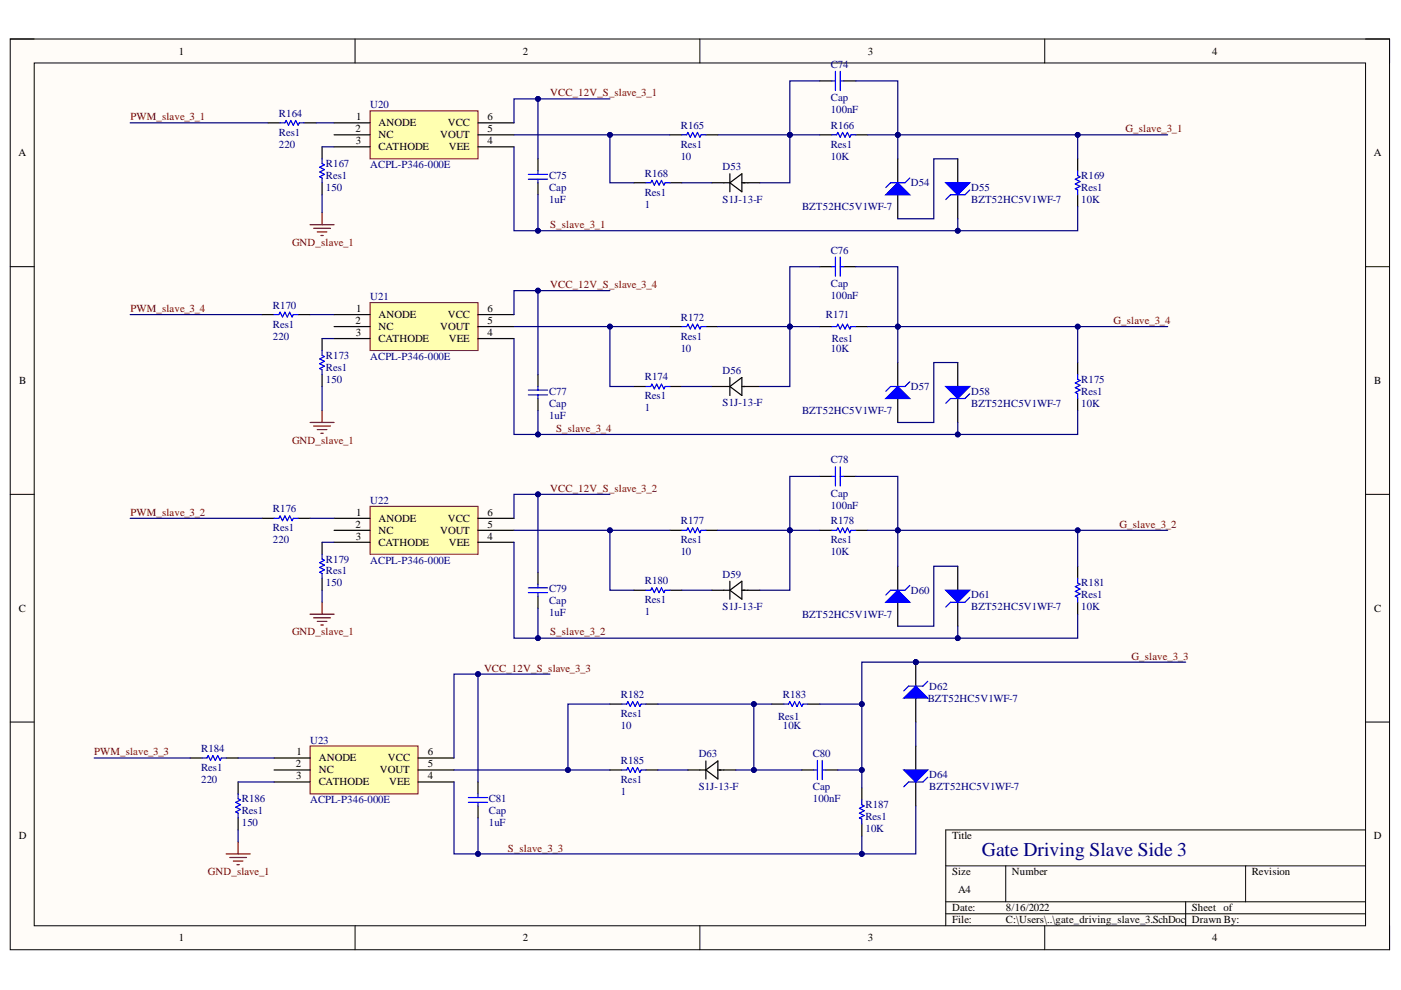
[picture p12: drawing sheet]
<svg xmlns="http://www.w3.org/2000/svg" width="297mm" height="210mm" viewBox="0 0 297 210" stroke-linecap="round" stroke-linejoin="round" font-family="sans-serif">
<defs><g id="words">
<text font-size="4.1" fill="#000080" x="208.2" y="181.4">Gate Driving Slave Side 3</text>
<g font-size="2.3">
<text x="37.9" y="11.6">1</text>
<text x="110.8" y="11.6">2</text>
<text x="184" y="11.6">3</text>
<text x="257" y="11.6">4</text>
<text x="75.4" y="28.1">2</text>
<text x="75.5" y="25.5">1</text>
<text x="80.3" y="26.8">ANODE</text>
<text x="80.3" y="29.3">NC</text>
<text x="93.3" y="29.3">VOUT</text>
<text x="94.9" y="26.8">VCC</text>
<text x="103.4" y="28.1">5</text>
<text x="103.4" y="25.5">6</text>
<text x="3.9" y="33.1">A</text>
<text x="75.5" y="30.6">3</text>
<text x="80.3" y="31.9">CATHODE</text>
<text x="95.2" y="31.9">VEE</text>
<text x="103.4" y="30.6">4</text>
<text x="291.3" y="33.1">A</text>
<text x="75.4" y="68.7">2</text>
<text x="75.5" y="71.3">3</text>
<text x="75.5" y="66.2">1</text>
<text x="80.3" y="67.5">ANODE</text>
<text x="80.3" y="70">NC</text>
<text x="93.3" y="70">VOUT</text>
<text x="94.9" y="67.5">VCC</text>
<text x="103.4" y="71.3">4</text>
<text x="103.4" y="68.7">5</text>
<text x="103.4" y="66.2">6</text>
<text x="80.3" y="72.5">CATHODE</text>
<text x="95.2" y="72.5">VEE</text>
<text x="4.1" y="81.4">B</text>
<text x="291.4" y="81.4">B</text>
<text x="75.4" y="111.9">2</text>
<text x="75.5" y="109.4">1</text>
<text x="80.3" y="110.6">ANODE</text>
<text x="80.3" y="113.2">NC</text>
<text x="93.3" y="113.2">VOUT</text>
<text x="94.9" y="110.6">VCC</text>
<text x="103.4" y="111.9">5</text>
<text x="103.4" y="109.4">6</text>
<text x="75.5" y="114.4">3</text>
<text x="80.3" y="115.7">CATHODE</text>
<text x="95.2" y="115.7">VEE</text>
<text x="103.4" y="114.4">4</text>
<text x="4" y="129.7">C</text>
<text x="291.4" y="129.7">C</text>
<text x="62.9" y="160.2">1</text>
<text x="67.6" y="161.4">ANODE</text>
<text x="82.2" y="161.4">VCC</text>
<text x="90.7" y="160.2">6</text>
<text x="62.7" y="162.7">2</text>
<text x="62.8" y="165.3">3</text>
<text x="67.6" y="164">NC</text>
<text x="67.6" y="166.5">CATHODE</text>
<text x="80.5" y="164">VOUT</text>
<text x="82.5" y="166.5">VEE</text>
<text x="90.7" y="165.3">4</text>
<text x="90.7" y="162.7">5</text>
<text x="4" y="177.9">D</text>
<text x="201.9" y="177.9">Title</text>
<text x="291.3" y="177.9">D</text>
<text x="201.9" y="185.6">Size</text>
<text x="214.5" y="185.6">Number</text>
<text x="265.4" y="185.6">Revision</text>
<text x="203.1" y="189.4">A4</text>
<text x="201.9" y="193.2">Date:</text>
<text x="201.9" y="195.8">File:</text>
<text x="213.3" y="193.2">8/16/2022</text>
<text x="213.3" y="195.8">C:\Users\..\gate_driving_slave_3.SchDoc</text>
<text x="252.7" y="193.2">Sheet of</text>
<text x="252.7" y="195.8">Drawn By:</text>
<text x="37.9" y="199.6">1</text>
<text x="110.8" y="199.6">2</text>
<text x="184" y="199.6">3</text>
<text x="257" y="199.6">4</text>
</g>
<g font-size="2.3" fill="#000080">
<text x="176.1" y="14.4">C74</text>
<text x="78.5" y="23">U20</text>
<text x="176.1" y="21.5">Cap</text>
<text x="59.1" y="24.8">R164</text>
<text x="59.1" y="28.8">Res1</text>
<text x="144.3" y="27.3">R165</text>
<text x="176.1" y="27.3">R166</text>
<text x="176.1" y="24">100nF</text>
<text x="59.1" y="31.4">220</text>
<text x="69.1" y="35.4">R167</text>
<text x="78.5" y="35.7">ACPL-P346-000E</text>
<text x="144.3" y="33.9">10</text>
<text x="144.3" y="31.4">Res1</text>
<text x="176.1" y="33.9">10K</text>
<text x="176.1" y="31.4">Res1</text>
<text x="69.1" y="40.5">150</text>
<text x="69.1" y="38">Res1</text>
<text x="116.4" y="38">C75</text>
<text x="116.4" y="40.5">Cap</text>
<text x="136.7" y="37.4">R168</text>
<text x="136.7" y="41.5">Res1</text>
<text x="153.2" y="36.1">D53</text>
<text x="193.1" y="39.5">D54</text>
<text x="205.9" y="40.5">D55</text>
<text x="229.3" y="38">R169</text>
<text x="229.3" y="40.5">Res1</text>
<text x="116.4" y="43">1uF</text>
<text x="136.7" y="44">1</text>
<text x="153.2" y="42.9">S1J-13-F</text>
<text x="170" y="44.5">BZT52HC5V1WF-7</text>
<text x="205.9" y="43">BZT52HC5V1WF-7</text>
<text x="229.3" y="43">10K</text>
<text x="176.1" y="53.8">C76</text>
<text x="57.9" y="65.4">R170</text>
<text x="78.5" y="63.6">U21</text>
<text x="176.1" y="63.4">100nF</text>
<text x="176.1" y="60.9">Cap</text>
<text x="57.9" y="69.5">Res1</text>
<text x="144.3" y="68">R172</text>
<text x="175.1" y="67.5">R171</text>
<text x="57.9" y="72">220</text>
<text x="69.1" y="76.1">R173</text>
<text x="78.5" y="76.3">ACPL-P346-000E</text>
<text x="144.3" y="74.6">10</text>
<text x="144.3" y="72">Res1</text>
<text x="176.1" y="74.6">10K</text>
<text x="176.4" y="72.5">Res1</text>
<text x="69.1" y="81.1">150</text>
<text x="69.1" y="78.6">Res1</text>
<text x="116.4" y="83.7">C77</text>
<text x="136.7" y="80.6">R174</text>
<text x="153.2" y="79.3">D56</text>
<text x="193.1" y="82.7">D57</text>
<text x="205.9" y="83.7">D58</text>
<text x="229.3" y="81.1">R175</text>
<text x="229.3" y="83.7">Res1</text>
<text x="116.4" y="88.8">1uF</text>
<text x="116.4" y="86.2">Cap</text>
<text x="136.7" y="87.2">1</text>
<text x="136.7" y="84.7">Res1</text>
<text x="153.2" y="86.1">S1J-13-F</text>
<text x="170" y="87.7">BZT52HC5V1WF-7</text>
<text x="205.9" y="86.2">BZT52HC5V1WF-7</text>
<text x="229.3" y="86.2">10K</text>
<text x="176.1" y="98.2">C78</text>
<text x="78.5" y="106.8">U22</text>
<text x="176.1" y="107.9">100nF</text>
<text x="176.1" y="105.3">Cap</text>
<text x="57.9" y="108.6">R176</text>
<text x="57.9" y="112.7">Res1</text>
<text x="144.3" y="111.2">R177</text>
<text x="176.1" y="111.2">R178</text>
<text x="57.9" y="115.2">220</text>
<text x="69.1" y="119.3">R179</text>
<text x="78.5" y="119.5">ACPL-P346-000E</text>
<text x="144.3" y="117.7">10</text>
<text x="144.3" y="115.2">Res1</text>
<text x="176.1" y="117.7">10K</text>
<text x="176.1" y="115.2">Res1</text>
<text x="69.1" y="124.3">150</text>
<text x="69.1" y="121.8">Res1</text>
<text x="116.4" y="125.6">C79</text>
<text x="136.7" y="123.8">R180</text>
<text x="153.2" y="122.5">D59</text>
<text x="193.1" y="125.9">D60</text>
<text x="229.3" y="124.3">R181</text>
<text x="116.4" y="130.7">1uF</text>
<text x="116.4" y="128.1">Cap</text>
<text x="136.7" y="130.4">1</text>
<text x="136.7" y="127.9">Res1</text>
<text x="153.2" y="129.3">S1J-13-F</text>
<text x="170" y="130.9">BZT52HC5V1WF-7</text>
<text x="205.9" y="126.9">D61</text>
<text x="205.9" y="129.4">BZT52HC5V1WF-7</text>
<text x="229.3" y="129.4">10K</text>
<text x="229.3" y="126.9">Res1</text>
<text x="131.6" y="148">R182</text>
<text x="166" y="148">R183</text>
<text x="196.7" y="148.8">BZT52HC5V1WF-7</text>
<text x="197" y="146.2">D62</text>
<text x="131.6" y="154.6">10</text>
<text x="131.6" y="152.1">Res1</text>
<text x="165" y="152.6">Res1</text>
<text x="166" y="154.6">10K</text>
<text x="42.6" y="159.4">R184</text>
<text x="65.7" y="157.6">U23</text>
<text x="131.6" y="162">R185</text>
<text x="148.1" y="160.6">D63</text>
<text x="172.3" y="160.4">C80</text>
<text x="42.6" y="166">220</text>
<text x="42.6" y="163.5">Res1</text>
<text x="131.6" y="166">Res1</text>
<text x="148.1" y="167.4">S1J-13-F</text>
<text x="172.3" y="167.5">Cap</text>
<text x="197" y="165">D64</text>
<text x="197" y="167.5">BZT52HC5V1WF-7</text>
<text x="51.3" y="170.1">R186</text>
<text x="51.3" y="172.6">Res1</text>
<text x="65.7" y="170.3">ACPL-P346-000E</text>
<text x="103.6" y="170.1">C81</text>
<text x="103.6" y="172.6">Cap</text>
<text x="131.6" y="168.5">1</text>
<text x="172.3" y="170.1">100nF</text>
<text x="183.5" y="171.3">R187</text>
<text x="183.5" y="173.9">Res1</text>
<text x="51.3" y="175.1">150</text>
<text x="103.6" y="175.1">1uF</text>
<text x="183.5" y="176.4">10K</text>
</g>
<g font-size="2.3" fill="#800000">
<text x="116.7" y="20.5">VCC_12V_S_slave_3_1</text>
<text x="27.7" y="25.5">PWM_slave_3_1</text>
<text x="238.7" y="28.1">G_slave_3_1</text>
<text x="61.9" y="52.2">GND_slave_1</text>
<text x="116.7" y="48.3">S_slave_3_1</text>
<text x="116.7" y="61.1">VCC_12V_S_slave_3_4</text>
<text x="27.7" y="66.2">PWM_slave_3_4</text>
<text x="236.1" y="68.7">G_slave_3_4</text>
<text x="61.9" y="94.2">GND_slave_1</text>
<text x="117.9" y="91.5">S_slave_3_4</text>
<text x="116.7" y="104.3">VCC_12V_S_slave_3_2</text>
<text x="27.7" y="109.4">PWM_slave_3_2</text>
<text x="237.4" y="111.9">G_slave_3_2</text>
<text x="61.9" y="134.7">GND_slave_1</text>
<text x="116.7" y="134.7">S_slave_3_2</text>
<text x="102.6" y="142.4">VCC_12V_S_slave_3_3</text>
<text x="239.9" y="139.9">G_slave_3_3</text>
<text x="20" y="160.2">PWM_slave_3_3</text>
<text x="44.1" y="185.6">GND_slave_1</text>
<text x="107.7" y="180.6">S_slave_3_3</text>
</g>
</g></defs>
<path d="M2.2 8.3h292.4v193.1h-292.4z" fill-rule="evenodd" fill="#fffcf8"/>
<path d="M2.2 8.3h292.4v193.1h-292.4z" fill="none" stroke="#000" stroke-width=".21"/>
<path d="M7.3 13.4h282.2v182.9h-282.2z" fill-rule="evenodd" fill="#fffcf8"/>
<g fill="none" stroke="#000" stroke-width=".21">
<path d="M2.2 8.3h5.1M7.3 13.4h282.2v182.9h-282.2zM75.3 8.3v5M148.4 8.3v5M221.5 8.3v5.1M289.5 8.3h5.1v5.1M2.2 56.5h5.1M289.5 56.5h5.1M2.2 104.8h5.1M289.5 104.8h5.1M2.2 153.1h5.1M289.5 153.1h5.1"/>
<path d="M289.5 176h-89v20.3M75.3 196.3v5.1M148.4 196.3v5.1M200.5 183.6h89M200.5 191.2h89M200.5 193.7h89M213.2 183.6v7.6M221.5 196.3v5.1M251.4 191.2v5.1M264.1 183.6v7.6M294.6 196.3v5.1"/>
</g>
<path d="M78.5 23.5h22.8v10.2h-22.8z" fill-rule="evenodd" fill="#ffffb0"/>
<path d="M78.5 23.5h22.8v10.2h-22.8z" fill="none" stroke="#800000" stroke-width=".21"/>
<path d="M70.8 26h7.7M70.8 28.6h7.7M70.8 31.1h7.7M101.3 26h7.7M101.3 28.6h7.7M101.3 31.1h7.7" fill="none" stroke="#000" stroke-width=".25"/>
<path d="M78.5 64.2h22.8v10.1h-22.8z" fill-rule="evenodd" fill="#ffffb0"/>
<path d="M78.5 64.2h22.8v10.1h-22.8z" fill="none" stroke="#800000" stroke-width=".21"/>
<path d="M70.8 66.7h7.7M70.8 69.2h7.7M70.8 71.8h7.7M101.3 66.7h7.7M101.3 69.2h7.7M101.3 71.8h7.7" fill="none" stroke="#000" stroke-width=".25"/>
<path d="M78.5 107.4h22.8v10.1h-22.8z" fill-rule="evenodd" fill="#ffffb0"/>
<path d="M78.5 107.4h22.8v10.1h-22.8z" fill="none" stroke="#800000" stroke-width=".21"/>
<path d="M70.8 109.9h7.7M70.8 112.4h7.7M70.8 115h7.7M101.3 109.9h7.7M101.3 112.4h7.7M101.3 115h7.7" fill="none" stroke="#000" stroke-width=".25"/>
<path d="M65.7 158.2h22.9v10.1h-22.9z" fill-rule="evenodd" fill="#ffffb0"/>
<path d="M65.7 158.2h22.9v10.1h-22.9z" fill="none" stroke="#800000" stroke-width=".21"/>
<g fill="none" stroke="#000" stroke-width=".25">
<path d="M114.1 33.7v2.5M114.1 38.8v2.5M134.4 38.8h2.5M142 28.6h2.6M142 38.8h2.6M149.7 28.6h2.5M173.8 28.6h2.6M181.5 28.6h2.5M203.1 33.7v5.1M203.1 41.3v5.1M114.1 79.4v2.5M114.1 84.5v2.5"/>
<path d="M114.1 121.3v2.6M114.1 126.4v2.6M58.1 160.7h7.6M58.1 163.3h7.6M58.1 165.8h7.6M88.6 160.7h7.7M88.6 163.3h7.7M88.6 165.8h7.7M101.3 165.8v2.5M101.3 170.9v2.5"/>
</g>
<path d="M65.7 89.6h5.1M66.5 90.3h3.6M67.3 91.1h2M68 91.9h.5M68.3 87v2.6M50.5 178.5v2.5M47.9 181h5.1M48.7 181.8h3.6M49.5 182.6h2M50.2 183.3h.5" fill="none" stroke="#800000" stroke-width=".25"/>
<g fill="none" stroke="#00f" stroke-width=".25">
<path d="M112 37h4.1M112 38h4.1M114.1 36.2v.8M114.1 38v.8M136.9 38.8h1.1l.2-.6 .5 1.1 .5-1.1 .5 1.1 .5-1.1 .6 1.1 .2-.5h1M144.6 28.6h1l.2-.5 .6 1 .5-1 .5 1 .5-1 .5 1 .2-.5h1.1M176.4 28.6h1l.2-.5 .5 1 .5-1 .6 1 .5-1 .5 1 .2-.5h1.1M112 82.7h4.1M112 83.7h4.1M114.1 81.9v.8M114.1 83.7v.8M112 124.6h4.1"/>
<path d="M112 125.6h4.1M114.1 123.9v.7M114.1 125.6v.8M99.3 169.1h4.1M99.3 170.1h4.1M101.3 168.3v.8M101.3 170.1v.8"/>
</g>
<path d="M200.5 38.8h5.1l-2.5 2.5z" fill="#00f"/>
<path d="M200.5 38.8h5.1l-2.5 2.5zM205.6 40.3l-1 1h-3.1l-1 1" fill="none" stroke="#00f" stroke-width=".25"/>
<path d="M190.3 33.7v5.1M190.3 41.3v5.1" fill="none" stroke="#000" stroke-width=".25"/>
<path d="M190.3 38.8l2.6 2.5h-5.1z" fill="#00f"/>
<path d="M176.4 17.2h.7M177.1 15.1v4.1M178.1 15.1v4.1M178.1 17.2h.8M190.3 38.8l2.6 2.5h-5.1zM192.9 37.7l-1 1.1h-3.1l-1 1M228.5 36.2v1l.5 .3-1 .5 1 .5-1 .5 1 .5-1 .5 .5 .3v1M144.6 69.2h1l.2-.5 .6 1 .5-1 .5 1 .5-1 .5 1 .2-.5h1.1M176.4 69.2h1l.2-.5 .5 1.1 .5-1.1 .6 1.1 .5-1.1 .5 1.1 .2-.6h1.1M136.9 81.9h1.1l.2-.5 .5 1.1 .5-1.1 .5 1.1 .5-1.1 .6 1.1 .2-.6h1" fill="none" stroke="#00f" stroke-width=".25"/>
<g fill="none" stroke="#000" stroke-width=".25">
<path d="M173.8 17.2h2.6M178.9 17.2h2.6M150.9 38.8h3.8M154.7 38.8l2.6-2v3.9zM154.7 36.8v3.9M157.3 38.8h3.8M228.5 33.7v2.5M228.5 41.3v2.5M142 69.2h2.6M149.7 69.2h2.5M173.8 69.2h2.6M181.5 69.2h2.5"/>
<path d="M203.1 76.9v5M134.4 81.9h2.5M142 81.9h2.6M203.1 84.5v5.1"/>
</g>
<path d="M200.5 81.9h5.1l-2.5 2.6z" fill="#00f"/>
<path d="M200.5 81.9h5.1l-2.5 2.6zM205.6 83.5l-1 1h-3.1l-1 1" fill="none" stroke="#00f" stroke-width=".25"/>
<path d="M190.3 76.9v5M190.3 84.5v5.1" fill="none" stroke="#000" stroke-width=".25"/>
<path d="M190.3 81.9l2.6 2.6h-5.1z" fill="#00f"/>
<path d="M176.4 56.5h.7M177.1 54.5v4.1M178.1 54.5v4.1M178.1 56.5h.8M228.5 79.4v1l.5 .3-1 .5 1 .5-1 .5 1 .5-1 .5 .5 .3v1M190.3 81.9l2.6 2.6h-5.1zM192.9 80.9l-1 1h-3.1l-1 1.1M144.6 112.4h1l.2-.5 .6 1 .5-1 .5 1 .5-1 .5 1 .2-.5h1.1M176.4 112.4h1l.2-.5 .5 1 .5-1 .6 1 .5-1 .5 1 .2-.5h1.1M136.9 125.1h1.1l.2-.5 .5 1 .5-1 .5 1 .5-1 .6 1 .2-.5h1" fill="none" stroke="#00f" stroke-width=".25"/>
<g fill="none" stroke="#000" stroke-width=".25">
<path d="M173.8 56.5h2.6M178.9 56.5h2.6M228.5 76.9v2.5M150.9 81.9h3.8M154.7 81.9l2.6-1.9v3.9zM154.7 80v3.9M157.3 81.9h3.8M228.5 84.5v2.5M142 112.4h2.6M149.7 112.4h2.5M173.8 112.4h2.6M181.5 112.4h2.5"/>
<path d="M134.4 125.1h2.5M142 125.1h2.6M203.1 120.1v5M203.1 127.7v5.1"/>
</g>
<path d="M200.5 125.1h5.1l-2.5 2.6z" fill="#00f"/>
<path d="M200.5 125.1h5.1l-2.5 2.6zM205.6 126.7l-1 1h-3.1l-1 1" fill="none" stroke="#00f" stroke-width=".25"/>
<path d="M190.3 120.1v5M190.3 127.7v5.1" fill="none" stroke="#000" stroke-width=".25"/>
<path d="M190.3 125.1l2.6 2.6h-5.1z" fill="#00f"/>
<path d="M177.1 99v4M178.1 99v4M176.4 101h.7M178.1 101h.8M190.3 125.1l2.6 2.6h-5.1zM192.9 124.1l-1 1h-3.1l-1 1.1M228.5 122.6v1l.5 .3-1 .5 1 .5-1 .5 1 .5-1 .5 .5 .3v1M131.9 149.3h1l.2-.5 .5 1 .5-1 .6 1 .5-1 .5 1 .2-.5h1M166.2 149.3h1l.3-.5 .5 1 .5-1 .5 1 .5-1 .5 1 .3-.5h1M131.9 163.3h1l.2-.6 .5 1.1 .5-1.1 .6 1.1 .5-1.1 .5 1.1 .2-.5h1" fill="none" stroke="#00f" stroke-width=".25"/>
<g fill="none" stroke="#000" stroke-width=".25">
<path d="M173.8 101h2.6M178.9 101h2.6M150.9 125.1h3.8M154.7 125.1l2.6-1.9v3.8zM154.7 123.2v3.8M157.3 125.1h3.8M228.5 120.1v2.5M228.5 127.7v2.5M129.3 149.3h2.6M136.9 149.3h2.6M163.6 149.3h2.6M171.3 149.3h2.5"/>
<path d="M194.2 158.2v5.1M129.3 163.3h2.6M136.9 163.3h2.6M194.2 165.8v5.1"/>
</g>
<path d="M191.6 163.3h5.1l-2.5 2.5z" fill="#00f"/>
<path d="M191.6 163.3h5.1l-2.5 2.5zM196.7 164.8l-1 1h-3.1l-1 1" fill="none" stroke="#00f" stroke-width=".25"/>
<circle cx="194.2" cy="140.4" r=".51" fill="#000080"/>
<circle cx="194.2" cy="140.4" r=".51" fill="none" stroke="#000080" stroke-width=".21"/>
<path d="M194.2 140.4v5.1M194.2 148v5.1" fill="none" stroke="#000" stroke-width=".25"/>
<circle cx="194.2" cy="140.4" r=".51" fill="#000080"/>
<circle cx="194.2" cy="140.4" r=".51" fill="none" stroke="#000080" stroke-width=".21"/>
<path d="M191.6 148l2.6-2.5 2.5 2.5z" fill="#00f"/>
<g fill="none" stroke="#00f" stroke-width=".25">
<path d="M59.4 26h1l.3-.5 .5 1.1 .5-1.1 .5 1.1 .5-1.1 .5 1.1 .3-.6h1M68.3 33.7v1l.5 .2-1 .6 1 .5-1 .5 1 .5-1 .5 .5 .2v1.1M58.1 66.7h1l.3-.5 .5 1 .5-1 .5 1 .5-1 .5 1 .3-.5h1M68.3 74.3v1l.5 .3-1 .5 1 .5-1 .5 1 .5-1 .5 .5 .3v1M58.1 109.9h1l.3-.5 .5 1 .5-1 .5 1 .5-1 .5 1 .3-.5h1M68.3 117.5v1l.5 .3-1 .5 1 .5-1 .5 1 .5-1 .5 .5 .3v1M191.6 148l2.6-2.5 2.5 2.5zM196.7 144.5l-1 1h-3.1l-1 1M42.9 160.7h1l.2-.5 .5 1 .5-1 .6 1 .5-1 .5 1 .2-.5h1M172.5 163.3h.8M173.3 161.2v4.1M174.3 161.2v4.1"/>
<path d="M174.3 163.3h.8M182.7 169.6v1l.5 .3-1 .5 1 .5-1 .5 1 .5-1 .5 .5 .3v1"/>
</g>
<g fill="none" stroke="#000" stroke-width=".25">
<path d="M56.8 26h2.6M64.5 26h2.5M68.3 31.1v2.6M68.3 38.8v2.5M55.6 66.7h2.5M63.2 66.7h2.5M68.3 71.8v2.5M68.3 79.4v2.5M55.6 109.9h2.5M63.2 109.9h2.5M68.3 115v2.5M68.3 122.6v2.5"/>
<path d="M40.3 160.7h2.6M47.9 160.7h2.6M145.8 163.3h3.9M149.7 163.3l2.5-2v3.9zM149.7 161.3v3.9M152.2 163.3h3.8M170 163.3h2.5M175.1 163.3h2.5M182.7 167.1v2.5M182.7 174.7v2.5"/>
</g>
<path d="M65.7 47.6h5.1M66.5 48.4h3.6M67.3 49.2h2M68 49.9h.5M68.3 45.1v2.5M65.7 130.2h5.1M66.5 131h3.6M67.3 131.7h2M68 132.5h.5M68.3 127.7v2.5" fill="none" stroke="#800000" stroke-width=".25"/>
<path d="M129.3 21h-20.3v5" fill="none" stroke="#000080" stroke-width=".25"/>
<circle cx="114.1" cy="21" r=".51" fill="#000080"/>
<circle cx="114.1" cy="21" r=".51" fill="none" stroke="#000080" stroke-width=".21"/>
<path d="M129.3 61.6h-20.3v5.1" fill="none" stroke="#000080" stroke-width=".25"/>
<circle cx="114.1" cy="61.6" r=".51" fill="#000080"/>
<circle cx="114.1" cy="61.6" r=".51" fill="none" stroke="#000080" stroke-width=".21"/>
<path d="M129.3 104.8h-20.3v5.1" fill="none" stroke="#000080" stroke-width=".25"/>
<circle cx="114.1" cy="104.8" r=".51" fill="#000080"/>
<circle cx="114.1" cy="104.8" r=".51" fill="none" stroke="#000080" stroke-width=".21"/>
<path d="M114.1 21v12.7" fill="none" stroke="#000080" stroke-width=".25"/>
<circle cx="114.1" cy="21" r=".51" fill="#000080"/>
<circle cx="114.1" cy="21" r=".51" fill="none" stroke="#000080" stroke-width=".21"/>
<path d="M114.1 41.3v7.6" fill="none" stroke="#000080" stroke-width=".25"/>
<circle cx="114.1" cy="48.9" r=".51" fill="#000080"/>
<circle cx="114.1" cy="48.9" r=".51" fill="none" stroke="#000080" stroke-width=".21"/>
<path d="M114.1 129v6.3" fill="none" stroke="#000080" stroke-width=".25"/>
<circle cx="114.1" cy="135.3" r=".51" fill="#000080"/>
<circle cx="114.1" cy="135.3" r=".51" fill="none" stroke="#000080" stroke-width=".21"/>
<path d="M114.1 104.8v16.5" fill="none" stroke="#000080" stroke-width=".25"/>
<circle cx="114.1" cy="104.8" r=".51" fill="#000080"/>
<circle cx="114.1" cy="104.8" r=".51" fill="none" stroke="#000080" stroke-width=".21"/>
<path d="M114.1 87v5.1" fill="none" stroke="#000080" stroke-width=".25"/>
<circle cx="114.1" cy="92.1" r=".51" fill="#000080"/>
<circle cx="114.1" cy="92.1" r=".51" fill="none" stroke="#000080" stroke-width=".21"/>
<path d="M114.1 61.6v17.8" fill="none" stroke="#000080" stroke-width=".25"/>
<circle cx="114.1" cy="61.6" r=".51" fill="#000080"/>
<circle cx="114.1" cy="61.6" r=".51" fill="none" stroke="#000080" stroke-width=".21"/>
<path d="M247.6 28.6h-57.3v5.1" fill="none" stroke="#000080" stroke-width=".25"/>
<circle cx="190.3" cy="28.6" r=".51" fill="#000080"/>
<circle cx="190.3" cy="28.6" r=".51" fill="none" stroke="#000080" stroke-width=".21"/>
<circle cx="228.5" cy="28.6" r=".51" fill="#000080"/>
<circle cx="228.5" cy="28.6" r=".51" fill="none" stroke="#000080" stroke-width=".21"/>
<path d="M109 31.1v17.8h94.1v-2.5M203.1 33.7h-5.1v12.7h-7.7" fill="none" stroke="#000080" stroke-width=".25"/>
<circle cx="114.1" cy="48.9" r=".51" fill="#000080"/>
<circle cx="114.1" cy="48.9" r=".51" fill="none" stroke="#000080" stroke-width=".21"/>
<circle cx="203.1" cy="48.9" r=".51" fill="#000080"/>
<circle cx="203.1" cy="48.9" r=".51" fill="none" stroke="#000080" stroke-width=".21"/>
<path d="M109 28.6h33" fill="none" stroke="#000080" stroke-width=".25"/>
<circle cx="129.3" cy="28.6" r=".51" fill="#000080"/>
<circle cx="129.3" cy="28.6" r=".51" fill="none" stroke="#000080" stroke-width=".21"/>
<path d="M129.3 28.6v10.2h5.1" fill="none" stroke="#000080" stroke-width=".25"/>
<circle cx="129.3" cy="28.6" r=".51" fill="#000080"/>
<circle cx="129.3" cy="28.6" r=".51" fill="none" stroke="#000080" stroke-width=".21"/>
<path d="M144.6 38.8h6.3M173.8 28.6h-6.3v10.2h-6.4" fill="none" stroke="#000080" stroke-width=".25"/>
<circle cx="167.5" cy="28.6" r=".51" fill="#000080"/>
<circle cx="167.5" cy="28.6" r=".51" fill="none" stroke="#000080" stroke-width=".21"/>
<path d="M184 28.6h6.3" fill="none" stroke="#000080" stroke-width=".25"/>
<circle cx="190.3" cy="28.6" r=".51" fill="#000080"/>
<circle cx="190.3" cy="28.6" r=".51" fill="none" stroke="#000080" stroke-width=".21"/>
<path d="M152.2 28.6h15.3" fill="none" stroke="#000080" stroke-width=".25"/>
<circle cx="167.5" cy="28.6" r=".51" fill="#000080"/>
<circle cx="167.5" cy="28.6" r=".51" fill="none" stroke="#000080" stroke-width=".21"/>
<path d="M173.8 17.2h-6.3v11.4" fill="none" stroke="#000080" stroke-width=".25"/>
<circle cx="167.5" cy="28.6" r=".51" fill="#000080"/>
<circle cx="167.5" cy="28.6" r=".51" fill="none" stroke="#000080" stroke-width=".21"/>
<path d="M181.5 17.2h8.8v11.4" fill="none" stroke="#000080" stroke-width=".25"/>
<circle cx="190.3" cy="28.6" r=".51" fill="#000080"/>
<circle cx="190.3" cy="28.6" r=".51" fill="none" stroke="#000080" stroke-width=".21"/>
<path d="M228.5 28.6v5.1" fill="none" stroke="#000080" stroke-width=".25"/>
<circle cx="228.5" cy="28.6" r=".51" fill="#000080"/>
<circle cx="228.5" cy="28.6" r=".51" fill="none" stroke="#000080" stroke-width=".21"/>
<path d="M228.5 43.8v5.1h-25.4" fill="none" stroke="#000080" stroke-width=".25"/>
<circle cx="203.1" cy="48.9" r=".51" fill="#000080"/>
<circle cx="203.1" cy="48.9" r=".51" fill="none" stroke="#000080" stroke-width=".21"/>
<path d="M181.5 56.5h8.8v12.7M203.1 76.9h-5.1v12.7h-7.7M144.6 81.9h6.3" fill="none" stroke="#000080" stroke-width=".25"/>
<circle cx="190.3" cy="69.2" r=".51" fill="#000080"/>
<circle cx="190.3" cy="69.2" r=".51" fill="none" stroke="#000080" stroke-width=".21"/>
<path d="M228.5 69.2v7.7" fill="none" stroke="#000080" stroke-width=".25"/>
<circle cx="228.5" cy="69.2" r=".51" fill="#000080"/>
<circle cx="228.5" cy="69.2" r=".51" fill="none" stroke="#000080" stroke-width=".21"/>
<path d="M181.5 101h8.8v11.4M144.6 125.1h6.3M203.1 120.1h-5.1v12.7h-7.7" fill="none" stroke="#000080" stroke-width=".25"/>
<circle cx="190.3" cy="112.4" r=".51" fill="#000080"/>
<circle cx="190.3" cy="112.4" r=".51" fill="none" stroke="#000080" stroke-width=".21"/>
<path d="M228.5 112.4v7.7" fill="none" stroke="#000080" stroke-width=".25"/>
<circle cx="228.5" cy="112.4" r=".51" fill="#000080"/>
<circle cx="228.5" cy="112.4" r=".51" fill="none" stroke="#000080" stroke-width=".21"/>
<path d="M109 69.2h33" fill="none" stroke="#000080" stroke-width=".25"/>
<circle cx="129.3" cy="69.2" r=".51" fill="#000080"/>
<circle cx="129.3" cy="69.2" r=".51" fill="none" stroke="#000080" stroke-width=".21"/>
<path d="M152.2 69.2h15.3" fill="none" stroke="#000080" stroke-width=".25"/>
<circle cx="167.5" cy="69.2" r=".51" fill="#000080"/>
<circle cx="167.5" cy="69.2" r=".51" fill="none" stroke="#000080" stroke-width=".21"/>
<path d="M173.8 69.2h-6.3v12.7h-6.4" fill="none" stroke="#000080" stroke-width=".25"/>
<circle cx="167.5" cy="69.2" r=".51" fill="#000080"/>
<circle cx="167.5" cy="69.2" r=".51" fill="none" stroke="#000080" stroke-width=".21"/>
<path d="M173.8 56.5h-6.3v12.7" fill="none" stroke="#000080" stroke-width=".25"/>
<circle cx="167.5" cy="69.2" r=".51" fill="#000080"/>
<circle cx="167.5" cy="69.2" r=".51" fill="none" stroke="#000080" stroke-width=".21"/>
<path d="M184 69.2h6.3" fill="none" stroke="#000080" stroke-width=".25"/>
<circle cx="190.3" cy="69.2" r=".51" fill="#000080"/>
<circle cx="190.3" cy="69.2" r=".51" fill="none" stroke="#000080" stroke-width=".21"/>
<path d="M247.6 69.2h-57.3v7.7" fill="none" stroke="#000080" stroke-width=".25"/>
<circle cx="190.3" cy="69.2" r=".51" fill="#000080"/>
<circle cx="190.3" cy="69.2" r=".51" fill="none" stroke="#000080" stroke-width=".21"/>
<circle cx="228.5" cy="69.2" r=".51" fill="#000080"/>
<circle cx="228.5" cy="69.2" r=".51" fill="none" stroke="#000080" stroke-width=".21"/>
<path d="M228.5 87v5.1h-25.4v-2.5" fill="none" stroke="#000080" stroke-width=".25"/>
<circle cx="203.1" cy="92.1" r=".51" fill="#000080"/>
<circle cx="203.1" cy="92.1" r=".51" fill="none" stroke="#000080" stroke-width=".21"/>
<path d="M129.3 69.2v12.7h5.1" fill="none" stroke="#000080" stroke-width=".25"/>
<circle cx="129.3" cy="69.2" r=".51" fill="#000080"/>
<circle cx="129.3" cy="69.2" r=".51" fill="none" stroke="#000080" stroke-width=".21"/>
<path d="M109 71.8v20.3h94.1" fill="none" stroke="#000080" stroke-width=".25"/>
<circle cx="114.1" cy="92.1" r=".51" fill="#000080"/>
<circle cx="114.1" cy="92.1" r=".51" fill="none" stroke="#000080" stroke-width=".21"/>
<circle cx="203.1" cy="92.1" r=".51" fill="#000080"/>
<circle cx="203.1" cy="92.1" r=".51" fill="none" stroke="#000080" stroke-width=".21"/>
<path d="M152.2 112.4h15.3" fill="none" stroke="#000080" stroke-width=".25"/>
<circle cx="167.5" cy="112.4" r=".51" fill="#000080"/>
<circle cx="167.5" cy="112.4" r=".51" fill="none" stroke="#000080" stroke-width=".21"/>
<path d="M167.5 112.4h6.3" fill="none" stroke="#000080" stroke-width=".25"/>
<circle cx="167.5" cy="112.4" r=".51" fill="#000080"/>
<circle cx="167.5" cy="112.4" r=".51" fill="none" stroke="#000080" stroke-width=".21"/>
<path d="M184 112.4h6.3" fill="none" stroke="#000080" stroke-width=".25"/>
<circle cx="190.3" cy="112.4" r=".51" fill="#000080"/>
<circle cx="190.3" cy="112.4" r=".51" fill="none" stroke="#000080" stroke-width=".21"/>
<path d="M173.8 101h-6.3v24.1h-6.4" fill="none" stroke="#000080" stroke-width=".25"/>
<circle cx="167.5" cy="112.4" r=".51" fill="#000080"/>
<circle cx="167.5" cy="112.4" r=".51" fill="none" stroke="#000080" stroke-width=".21"/>
<path d="M247.6 112.4h-57.3v7.7" fill="none" stroke="#000080" stroke-width=".25"/>
<circle cx="190.3" cy="112.4" r=".51" fill="#000080"/>
<circle cx="190.3" cy="112.4" r=".51" fill="none" stroke="#000080" stroke-width=".21"/>
<circle cx="228.5" cy="112.4" r=".51" fill="#000080"/>
<circle cx="228.5" cy="112.4" r=".51" fill="none" stroke="#000080" stroke-width=".21"/>
<path d="M109 115v20.3h119.5v-5.1" fill="none" stroke="#000080" stroke-width=".25"/>
<circle cx="114.1" cy="135.3" r=".51" fill="#000080"/>
<circle cx="114.1" cy="135.3" r=".51" fill="none" stroke="#000080" stroke-width=".21"/>
<circle cx="203.1" cy="135.3" r=".51" fill="#000080"/>
<circle cx="203.1" cy="135.3" r=".51" fill="none" stroke="#000080" stroke-width=".21"/>
<path d="M203.1 132.8v2.5" fill="none" stroke="#000080" stroke-width=".25"/>
<circle cx="203.1" cy="135.3" r=".51" fill="#000080"/>
<circle cx="203.1" cy="135.3" r=".51" fill="none" stroke="#000080" stroke-width=".21"/>
<path d="M109 112.4h33" fill="none" stroke="#000080" stroke-width=".25"/>
<circle cx="129.3" cy="112.4" r=".51" fill="#000080"/>
<circle cx="129.3" cy="112.4" r=".51" fill="none" stroke="#000080" stroke-width=".21"/>
<path d="M129.3 112.4v12.7h5.1" fill="none" stroke="#000080" stroke-width=".25"/>
<circle cx="129.3" cy="112.4" r=".51" fill="#000080"/>
<circle cx="129.3" cy="112.4" r=".51" fill="none" stroke="#000080" stroke-width=".21"/>
<path d="M139.5 163.3h6.3M156 163.3h3.8" fill="none" stroke="#000080" stroke-width=".25"/>
<circle cx="159.8" cy="163.3" r=".51" fill="#000080"/>
<circle cx="159.8" cy="163.3" r=".51" fill="none" stroke="#000080" stroke-width=".21"/>
<path d="M96.3 163.3h33" fill="none" stroke="#000080" stroke-width=".25"/>
<circle cx="120.4" cy="163.3" r=".51" fill="#000080"/>
<circle cx="120.4" cy="163.3" r=".51" fill="none" stroke="#000080" stroke-width=".21"/>
<path d="M129.3 149.3h-8.9v14" fill="none" stroke="#000080" stroke-width=".25"/>
<circle cx="120.4" cy="163.3" r=".51" fill="#000080"/>
<circle cx="120.4" cy="163.3" r=".51" fill="none" stroke="#000080" stroke-width=".21"/>
<path d="M194.2 153.1v5.1M177.6 163.3h5.1" fill="none" stroke="#000080" stroke-width=".25"/>
<circle cx="182.7" cy="163.3" r=".51" fill="#000080"/>
<circle cx="182.7" cy="163.3" r=".51" fill="none" stroke="#000080" stroke-width=".21"/>
<path d="M194.2 140.4h57.2" fill="none" stroke="#000080" stroke-width=".25"/>
<circle cx="194.2" cy="140.4" r=".51" fill="#000080"/>
<circle cx="194.2" cy="140.4" r=".51" fill="none" stroke="#000080" stroke-width=".21"/>
<path d="M101.3 173.4v7.6h81.4v-3.8" fill="none" stroke="#000080" stroke-width=".25"/>
<circle cx="101.3" cy="181" r=".51" fill="#000080"/>
<circle cx="101.3" cy="181" r=".51" fill="none" stroke="#000080" stroke-width=".21"/>
<circle cx="182.7" cy="181" r=".51" fill="#000080"/>
<circle cx="182.7" cy="181" r=".51" fill="none" stroke="#000080" stroke-width=".21"/>
<path d="M194.2 170.9v10.1h-11.5" fill="none" stroke="#000080" stroke-width=".25"/>
<circle cx="182.7" cy="181" r=".51" fill="#000080"/>
<circle cx="182.7" cy="181" r=".51" fill="none" stroke="#000080" stroke-width=".21"/>
<path d="M139.5 149.3h20.3" fill="none" stroke="#000080" stroke-width=".25"/>
<circle cx="159.8" cy="149.3" r=".51" fill="#000080"/>
<circle cx="159.8" cy="149.3" r=".51" fill="none" stroke="#000080" stroke-width=".21"/>
<path d="M163.6 149.3h-3.8v14h10.2" fill="none" stroke="#000080" stroke-width=".25"/>
<circle cx="159.8" cy="149.3" r=".51" fill="#000080"/>
<circle cx="159.8" cy="149.3" r=".51" fill="none" stroke="#000080" stroke-width=".21"/>
<circle cx="159.8" cy="163.3" r=".51" fill="#000080"/>
<circle cx="159.8" cy="163.3" r=".51" fill="none" stroke="#000080" stroke-width=".21"/>
<path d="M173.8 149.3h8.9" fill="none" stroke="#000080" stroke-width=".25"/>
<circle cx="182.7" cy="149.3" r=".51" fill="#000080"/>
<circle cx="182.7" cy="149.3" r=".51" fill="none" stroke="#000080" stroke-width=".21"/>
<path d="M194.2 140.4h-11.5v26.7" fill="none" stroke="#000080" stroke-width=".25"/>
<circle cx="182.7" cy="163.3" r=".51" fill="#000080"/>
<circle cx="182.7" cy="163.3" r=".51" fill="none" stroke="#000080" stroke-width=".21"/>
<circle cx="182.7" cy="149.3" r=".51" fill="#000080"/>
<circle cx="182.7" cy="149.3" r=".51" fill="none" stroke="#000080" stroke-width=".21"/>
<circle cx="194.2" cy="140.4" r=".51" fill="#000080"/>
<circle cx="194.2" cy="140.4" r=".51" fill="none" stroke="#000080" stroke-width=".21"/>
<path d="M96.3 165.8v15.2h5" fill="none" stroke="#000080" stroke-width=".25"/>
<circle cx="101.3" cy="181" r=".51" fill="#000080"/>
<circle cx="101.3" cy="181" r=".51" fill="none" stroke="#000080" stroke-width=".21"/>
<path d="M116.6 142.9h-20.3v17.8" fill="none" stroke="#000080" stroke-width=".25"/>
<circle cx="101.3" cy="142.9" r=".51" fill="#000080"/>
<circle cx="101.3" cy="142.9" r=".51" fill="none" stroke="#000080" stroke-width=".21"/>
<path d="M101.3 142.9v22.9" fill="none" stroke="#000080" stroke-width=".25"/>
<circle cx="101.3" cy="142.9" r=".51" fill="#000080"/>
<circle cx="101.3" cy="142.9" r=".51" fill="none" stroke="#000080" stroke-width=".21"/>
<g fill="none" stroke="#000080" stroke-width=".25">
<path d="M27.6 26h29.2M67 26h3.8M68.3 31.1h2.5M68.3 41.3v3.8M27.6 66.7h28M65.7 66.7h5.1M68.3 71.8h2.5M68.3 81.9v5.1M27.6 109.9h28M65.7 109.9h5.1M68.3 115h2.5M68.3 125.1v2.6"/>
<path d="M20 160.7h20.3M50.5 160.7h7.6M50.5 165.8h7.6M50.5 176v2.5"/>
</g>
<path d="M50.5 165.8v2.5M50.5 173.4v2.6" fill="none" stroke="#000" stroke-width=".25"/>
<path d="M50.5 168.3v1.1l.5 .2-1 .5 1 .5-1 .5 1 .5-1 .5 .5 .3v1" fill="none" stroke="#00f" stroke-width=".25"/>
<use href="#words"/>
</svg>
